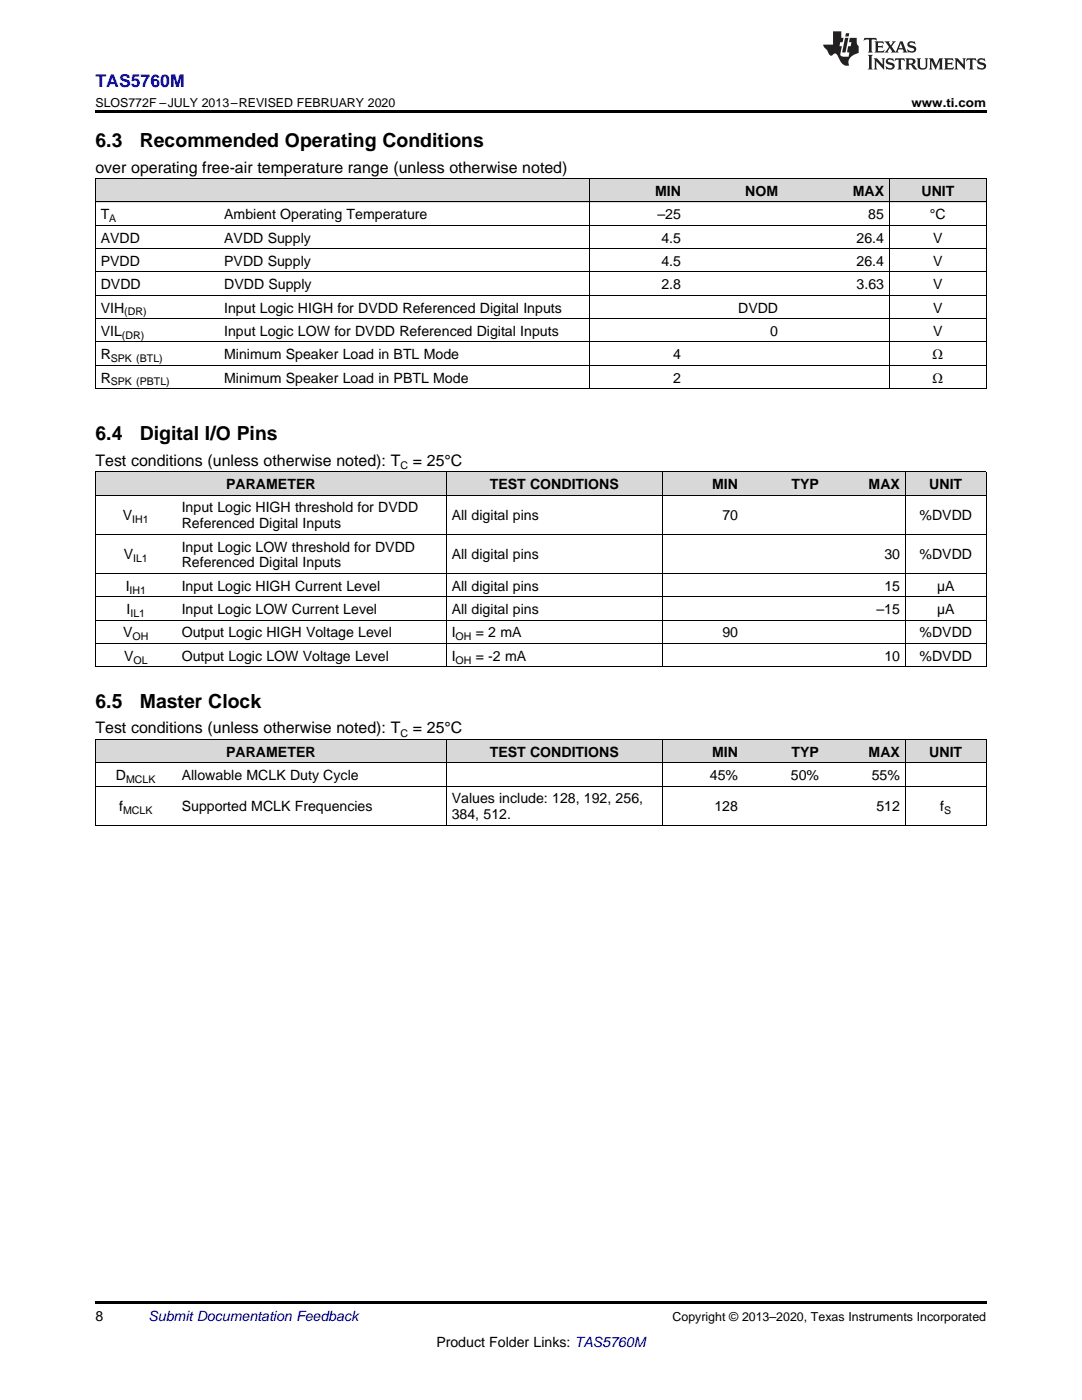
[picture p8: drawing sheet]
<svg xmlns="http://www.w3.org/2000/svg" width="216mm" height="279mm" viewBox="0 0 216 279" stroke-linecap="round" stroke-linejoin="round" font-family="sans-serif">
<defs><g id="words">
<g font-size="3.9">
<text x="19" y="29.3">6.3</text>
<text x="27.9" y="29.3">Recommended Operating Conditions</text>
<text x="19" y="87.8">6.4</text>
<text x="27.9" y="87.8">Digital I/O Pins</text>
<text x="19" y="141.2">6.5</text>
<text x="27.9" y="141.2">Master Clock</text>
</g>
<text font-size="3.5" fill="#00f" x="19" y="17.3">TAS5760M</text>
<g font-size="3.2">
<text x="19" y="34.4">over operating free-air temperature range (unless otherwise noted)</text>
<text x="19" y="92.9">Test conditions (unless otherwise noted): T</text>
<text x="82.4" y="92.9">= 25°C</text>
<text x="19" y="146.4">Test conditions (unless otherwise noted): T</text>
<text x="82.4" y="146.4">= 25°C</text>
</g>
<g font-size="2.8">
<text x="130.7" y="39.1">MIN</text>
<text x="148.7" y="39.1">NOM</text>
<text x="170.1" y="39.1">MAX</text>
<text x="183.9" y="39.1">UNIT</text>
<text x="20.1" y="43.7">T</text>
<text x="44.7" y="43.7">Ambient Operating Temperature</text>
<text x="131.2" y="43.7">–25</text>
<text x="173.2" y="43.7">85</text>
<text x="185.6" y="43.7">°C</text>
<text x="20.1" y="48.4">AVDD</text>
<text x="20.1" y="53.1">PVDD</text>
<text x="44.7" y="48.4">AVDD Supply</text>
<text x="44.7" y="53.1">PVDD Supply</text>
<text x="132" y="48.4">4.5</text>
<text x="132" y="53.1">4.5</text>
<text x="170.9" y="48.4">26.4</text>
<text x="170.9" y="53.1">26.4</text>
<text x="186.2" y="48.4">V</text>
<text x="186.2" y="53.1">V</text>
<text x="20.1" y="57.7">DVDD</text>
<text x="44.7" y="57.7">DVDD Supply</text>
<text x="132" y="57.7">2.8</text>
<text x="170.9" y="57.7">3.63</text>
<text x="186.2" y="57.7">V</text>
<text x="20.1" y="62.4">VIH</text>
<text x="44.7" y="62.4">Input Logic HIGH for DVDD Referenced Digital Inputs</text>
<text x="147.3" y="62.4">DVDD</text>
<text x="186.2" y="62.4">V</text>
<text x="20.1" y="67">VIL</text>
<text x="20.1" y="71.7">R</text>
<text x="44.7" y="67">Input Logic LOW for DVDD Referenced Digital Inputs</text>
<text x="44.7" y="71.7">Minimum Speaker Load in BTL Mode</text>
<text x="134.3" y="71.7">4</text>
<text x="153.7" y="67">0</text>
<text x="186.1" y="71.7">Ω</text>
<text x="186.2" y="67">V</text>
<text x="20.1" y="76.3">R</text>
<text x="44.7" y="76.3">Minimum Speaker Load in PBTL Mode</text>
<text x="134.3" y="76.3">2</text>
<text x="186.1" y="76.3">Ω</text>
<text x="45.1" y="97.6">PARAMETER</text>
<text x="97.7" y="97.6">TEST CONDITIONS</text>
<text x="142.1" y="97.6">MIN</text>
<text x="157.9" y="97.6">TYP</text>
<text x="173.3" y="97.6">MAX</text>
<text x="185.4" y="97.6">UNIT</text>
<text x="24.5" y="103.8">V</text>
<text x="36.3" y="102.2">Input Logic HIGH threshold for DVDD</text>
<text x="36.3" y="105.4">Referenced Digital Inputs</text>
<text x="90.1" y="103.8">All digital pins</text>
<text x="144.1" y="103.8">70</text>
<text x="183.5" y="103.8">%DVDD</text>
<text x="24.7" y="111.7">V</text>
<text x="36.3" y="110.1">Input Logic LOW threshold for DVDD</text>
<text x="36.3" y="113.2">Referenced Digital Inputs</text>
<text x="90.1" y="111.7">All digital pins</text>
<text x="176.5" y="111.7">30</text>
<text x="183.5" y="111.7">%DVDD</text>
<text x="25.1" y="117.9">I</text>
<text x="36.3" y="117.9">Input Logic HIGH Current Level</text>
<text x="90.1" y="117.9">All digital pins</text>
<text x="176.5" y="117.9">15</text>
<text x="187" y="117.9">µA</text>
<text x="25.3" y="122.6">I</text>
<text x="36.3" y="122.6">Input Logic LOW Current Level</text>
<text x="90.1" y="122.6">All digital pins</text>
<text x="174.9" y="122.6">–15</text>
<text x="187" y="122.6">µA</text>
<text x="24.6" y="127.2">V</text>
<text x="24.8" y="131.9">V</text>
<text x="36.3" y="127.2">Output Logic HIGH Voltage Level</text>
<text x="36.3" y="131.9">Output Logic LOW Voltage Level</text>
<text x="90.1" y="127.2">I</text>
<text x="90.1" y="131.9">I</text>
<text x="94.9" y="127.2">= 2 mA</text>
<text x="94.9" y="131.9">= -2 mA</text>
<text x="144.1" y="127.2">90</text>
<text x="176.5" y="131.9">10</text>
<text x="183.5" y="127.2">%DVDD</text>
<text x="183.5" y="131.9">%DVDD</text>
<text x="23.1" y="155.7">D</text>
<text x="36.3" y="155.7">Allowable MCLK Duty Cycle</text>
<text x="45.1" y="151">PARAMETER</text>
<text x="97.7" y="151">TEST CONDITIONS</text>
<text x="141.6" y="155.7">45%</text>
<text x="142.1" y="151">MIN</text>
<text x="157.8" y="155.7">50%</text>
<text x="157.9" y="151">TYP</text>
<text x="173.3" y="151">MAX</text>
<text x="174" y="155.7">55%</text>
<text x="185.4" y="151">UNIT</text>
<text x="23.8" y="161.9">f</text>
<text x="36.3" y="161.9">Supported MCLK Frequencies</text>
<text x="90.1" y="160.3">Values include: 128, 192, 256,</text>
<text x="142.6" y="161.9">128</text>
<text x="174.9" y="161.9">512</text>
<text x="187.6" y="161.9">f</text>
<text x="90.1" y="163.5">384, 512.</text>
<text x="19" y="263.6">8</text>
<text x="87.1" y="268.9">Product Folder Links: TAS5760M</text>
</g>
<text font-size="2.8" fill="#0000c8" x="29.6" y="263.6">Submit Documentation Feedback</text>
<g font-size="2.5">
<text x="19" y="21.4">SLOS772F –JULY 2013–REVISED FEBRUARY 2020</text>
<text x="181.9" y="21.4">www.ti.com</text>
<text x="134.2" y="263.6">Copyright © 2013–2020, Texas Instruments Incorporated</text>
</g>
<g font-size="2.1">
<text x="21.8" y="44.3">A</text>
<text x="24.8" y="62.9">(DR)</text>
<text x="24.3" y="67.6">(DR)</text>
<text x="22.1" y="72.2">SPK (BTL)</text>
<text x="22.1" y="76.9">SPK (PBTL)</text>
<text x="79.9" y="93.6">C</text>
<text x="26.4" y="104.4">IH1</text>
<text x="26.6" y="112.2">IL1</text>
<text x="25.9" y="118.5">IH1</text>
<text x="26" y="123.1">IL1</text>
<text x="26.5" y="127.8">OH</text>
<text x="90.9" y="127.8">OH</text>
<text x="26.6" y="132.4">OL</text>
<text x="90.9" y="132.4">OH</text>
<text x="79.9" y="147">C</text>
<text x="25.2" y="156.2">MCLK</text>
<text x="24.6" y="162.5">MCLK</text>
<text x="188.4" y="162.5">S</text>
</g>
</g></defs>
<g fill="#d8d8d8">
<path d="M19 147.6h16.2v4.7h-16.2z"/>
<path d="M35.2 147.6h53.9v4.7h-53.9z"/>
<path d="M89.1 147.6h43.1v4.7h-43.1z"/>
<path d="M132.2 147.6h16.1v4.7h-16.1z"/>
<path d="M148.3 147.6h16.2v4.7h-16.2z"/>
<path d="M164.5 147.6h16.2v4.7h-16.2z"/>
<path d="M180.7 147.6h16.1v4.7h-16.1z"/>
<path d="M19 94.2h16.2v4.6h-16.2z"/>
<path d="M35.2 94.2h53.9v4.6h-53.9z"/>
<path d="M89.1 94.2h43.1v4.6h-43.1z"/>
<path d="M132.2 94.2h16.1v4.6h-16.1z"/>
<path d="M148.3 94.2h16.2v4.6h-16.2z"/>
<path d="M164.5 94.2h16.2v4.6h-16.2z"/>
<path d="M180.7 94.2h16.1v4.6h-16.1z"/>
<path d="M19 35.7h24.7v4.7h-24.7z"/>
<path d="M43.7 35.7h73.9v4.7h-73.9z"/>
<path d="M117.6 35.7h19.4v4.7h-19.4z"/>
<path d="M137 35.7h19.4v4.7h-19.4z"/>
<path d="M156.4 35.7h21.1v4.7h-21.1z"/>
<path d="M177.5 35.7h19.3v4.7h-19.3z"/>
</g>
<path d="M19 22h177.8v.5h-177.8zM19 77.6h.2zM117.5 77.6h.1zM177.4 77.6h.1zM196.7 77.6h.1zM19 164.7l.2 .1zM89 164.7l.1 .1zM132.1 164.7l.1 .1zM180.6 164.7l.1 .1zM196.7 164.7l.1 .1zM19 259.7h177.8v.5h-177.8z" fill="#000"/>
<g fill="none" stroke="#000" stroke-width=".2">
<path d="M19 35.6h177.8M19.1 35.7v41.9M117.6 35.7v41.9M177.4 35.7v41.9M196.8 35.7v41.9M19 58.9h177.8M19 54.3h177.8M19 49.6h177.8M19 45h177.8M19 40.3h177.8M19 77.6h177.8M19 72.9h177.8"/>
<path d="M19 68.2h177.8M19 63.6h177.8M19 98.8h177.8M19 94.1h177.8M19.1 94.2v38.9M89 94.2v38.9M132.1 94.2v38.9M180.6 94.2v38.9M196.8 94.2v38.9M19 119.1h177.8M19 114.5h177.8M19 106.6h177.8"/>
<path d="M19 133.1h177.8M19 128.4h177.8M19 123.8h177.8M19 156.9h177.8M19 152.2h177.8M19 147.6h177.8M19.1 147.6v17.2M89 147.6v17.2M132.1 147.6v17.2M180.6 147.6v17.2M196.8 147.6v17.2M19 164.7h177.8"/>
</g>
<g fill="#231f20">
<path d="M172.5 7.6l-.1 .5 .4-.2h.6v.1v2.1l-.2 .4h.9l-.2-.4v-2.1l.1-.1h.5l.5 .2-.2-.5zM174.5 8.3l.2 .3v1.5l-.2 .4h1.8l.2-.6a1.04 1.04 0 0 1-1.3 .2v-.7h.6l.3 .2v-.6l-.3 .2h-.6v-.6l.8-.1 .4 .3-.2-.5zM176.5 8.3l.9 1.1-.9 1.1h.8l-.2-.2 .4-.7 .5 .7-.2 .2h1.5l-.2-.2 .2-.4h.9l.1 .4-.2 .2h1l-.3-.3-.7-1.9h-.5l-.9 2-.8-1 .9-1h-.8l.1 .3-.4 .5-.3-.6 .1-.2zM179.7 8.6l.4 1h-.7zM181.3 8.4a.63 .63 0 0 0-.2 .7 .63 .63 0 0 0 .6 .4l.6 .2 .1 .2a.75 .75 0 0 1-.7 .4 .75 .75 0 0 1-.6-.5l.1 .7 .1-.1a1.11 1.11 0 0 0 1.5-.6 1.13 1.13 0 0 0-1.2-.8l-.1-.4a1.04 1.04 0 0 1 1.2 .2l-.2-.5-.2 .1-.4-.2zM173.2 10.9l.2 .4v2.2l-.2 .4h1l-.3-.4v-2.2l.3-.4zM174.3 11.6l.3 .4v1.5l-.3 .4h.8l-.2-.4v-1.3l1.5 1.7v-1.9l.2-.4h-.7l.2 .4v.9l-1.1-1.3zM177 11.8a.62 .62 0 0 0-.2 .7 .62 .62 0 0 0 .6 .4l.6 .1 .1 .3a.76 .76 0 0 1-.7 .3 .76 .76 0 0 1-.7-.4l.2 .7 .1-.1a1.11 1.11 0 0 0 1.5-.6 1.13 1.13 0 0 0-1.2-.8l-.1-.4a1.04 1.04 0 0 1 1.2 .2l-.2-.6-.2 .1-.5-.1zM178.7 11.6l-.2 .6a.61 .61 0 0 1 .8-.3v1.6l-.2 .4h.9l-.2-.4v-1.6a.63 .63 0 0 1 .7 .3l-.1-.6zM180.6 11.6l.3 .4v1.5l-.3 .4h1l-.2-.2-.1-.8 .6 .2a.76 .76 0 0 0 1.2 .7l-1-1a.58 .58 0 0 0 .6-.5 .58 .58 0 0 0-.5-.6zM181.4 11.9h.1a.45 .45 0 0 1 .5 .1 .45 .45 0 0 1 .1 .5l-.8 .2zM182.9 11.6l.2 .2a2.17 2.17 0 0 0 .3 1.9 .99 .99 0 0 0 1.6-.6v-1.1l.2-.4h-.7l.2 .2a1.92 1.92 0 0 1-.2 1.8 .6 .6 0 0 1-.9-.5v-1.1l.2-.4zM185.4 11.6l.2 .4v1.5l-.2 .4h.7l-.2-.4v-1.4l.8 1.8 .8-1.8v1.4l-.2 .4h.9l-.2-.4v-1.5l.2-.4h-.8l-.6 1.5-.6-1.5zM188.4 11.6l.2 .4v1.5l-.2 .4h1.8l.1-.6a1.04 1.04 0 0 1-1.2 .1v-.6h.5l.4 .2v-.6l-.4 .2h-.5v-.7h.8l.3 .3-.1-.6zM190.5 11.6l.2 .4v1.5l-.2 .4h.7l-.2-.4v-1.3l1.5 1.7v-1.9l.2-.4h-.7l.2 .4v.9l-1.1-1.3zM192.9 11.6l-.1 .6a.61 .61 0 0 1 .7-.3l.1 1.6-.3 .4h1l-.3-.4 .1-1.6a.63 .63 0 0 1 .7 .3l-.1-.6zM195.2 11.8a.62 .62 0 0 0-.2 .7 .62 .62 0 0 0 .6 .4l.6 .1 .1 .3a.76 .76 0 0 1-.7 .3 .76 .76 0 0 1-.6-.4l.1 .7 .1-.1a1.11 1.11 0 0 0 1.6-.6 1.13 1.13 0 0 0-1.3-.8l-.1-.4a1.04 1.04 0 0 1 1.2 .2l-.1-.6-.2 .1-.5-.1z"/>
<path d="M166.2 6.3v2.6h-1.9v.4l.8 .9a.91 .91 0 0 0 1 .8 .56 .56 0 0 1 .5-.3 .56 .56 0 0 1 .5 .3l.4 .8a1.53 1.53 0 0 0 1.9 1.2 1.54 1.54 0 0 1 1-2.1l.9-.3v-1.4a1.52 1.52 0 0 1-.4-1.6h-1.3l-.2 .8h.5l-.2 .8h-.5l-.1 1v.2l.4 .1-.2 .8a1.93 1.93 0 0 1-1.6-.3l.3-1.8h-.5l.2-.8h.4l.2-.8h-.4v-1.3zM168.6 7.6l-.6 2.9h.7l.6-2.9zM168.8 6.6l-.1 .7h.6l.2-.7z"/>
</g>
<use href="#words"/>
</svg>
